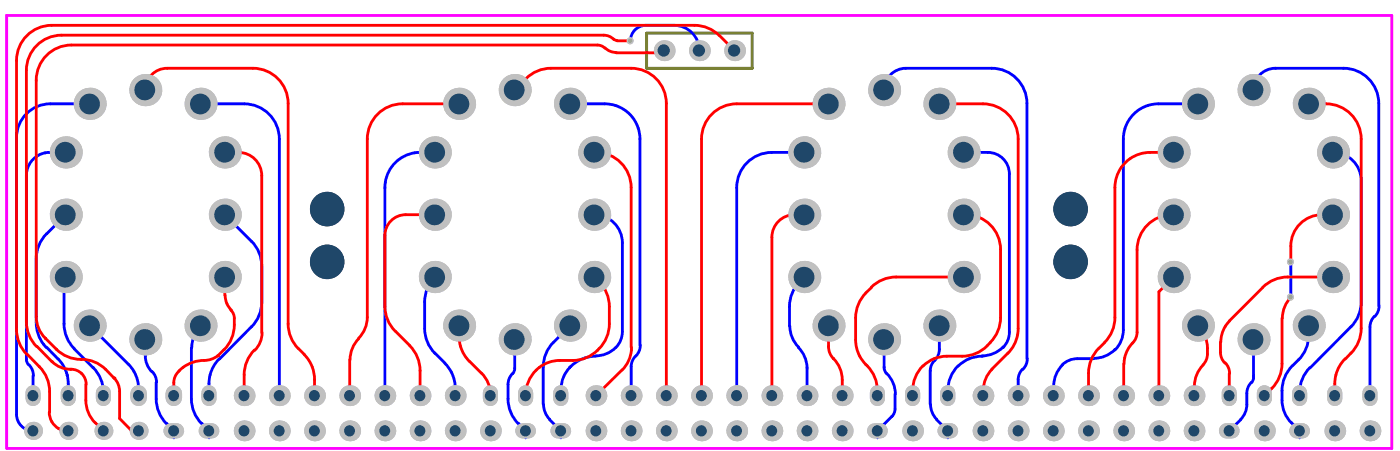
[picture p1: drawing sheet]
<svg xmlns="http://www.w3.org/2000/svg" width="337mm" height="108mm" viewBox="0 0 337 108" stroke-linecap="round" stroke-linejoin="round" font-family="sans-serif">
<path d="M1.6 3.7h333v104h-333z" fill="none" stroke="#f0f" stroke-width=".68"/>
<g fill="#a6968d">
<circle cx="310.2" cy="71.3" r=".51"/>
<circle cx="310.2" cy="62.9" r=".51"/>
<circle cx="151.5" cy="9.8" r=".51"/>
</g>
<path d="M155.4 7.9h25.4v8.5h-25.4z" fill="none" stroke="#808000" stroke-width=".68"/>
<g fill="none" stroke="#00f" stroke-width=".68">
<path d="M155.3 6.1h6.7M4 33v66.5M11.9 36.6h3.9M12.1 24.9h9.5M101 36.6h3.5M153.8 33.4v49.5M246.9 24.8v61.3M331.4 24.8v48.7M92.5 45.1v51.6M149.6 58.3v21.3M177.1 45.1v51.6M242.6 41.8v38"/>
<path d="M327.2 43.4v29.1M8.7 62.1v15.4M15.4 67.5v10.3M62.9 63.9v8.6M102.1 72.5v6.4M104.5 66.5v.1M189.8 73.6v4.7M193.3 66.5l-1 1.1M225.8 78.2v5.7M310.3 62.9v8.4M314.6 78.2v2.3M329.3 78.5v18.2"/>
<path d="M8 90.2v6.5M11.2 83.4l2.8 2.8M16.2 90.1v.1M16.4 92.1v4.6M17.8 83.8l4.6 4.5M24.9 94.2v2.5M33.3 93.4v1.6M34.9 81.5v4M37.6 91.8v4M46 83.5v12.3M50.2 92.1v4.6M104.5 84.8l2.5 2.4"/>
<path d="M109.4 93.2v3.5M122.1 92.3v3.5M123.7 81.5v7M130.6 88.2v8.9M134.8 93.3v1.7M137.2 88l-.3 .2M151.7 88.1v8.6M194 88.5v8.2M212.5 81.5v6.7M214.4 100l-3.5 3.5v1.7M215.2 94.7v3.5M223.6 89.1v8"/>
<path d="M227.8 93.8v2.9M244.8 91.2v5.5M253.2 92.7v4M259 86.1h3.9M299.7 94.4v2.7M301.3 81.5v9.2M308.2 93.8v2.3M312.4 94.2v2.5M8 103.5v1.7M41.8 103.5v1.7M48.5 101.7l1.7 1.8v1.7M124.7 101.7l1.7 1.8v1.7"/>
<path d="M134.8 103.5v1.7M225.1 100.8l2.7 2.7v1.7M312.4 103.5v1.7"/>
</g>
<circle cx="236" cy="85.5" r=".34" fill="#00f"/>
<g fill="none" stroke="#00f" stroke-width=".68">
<path d="M155.3 6.1a3.7 3.7 0 0 0-3.7 3.7M162 6.1a6.1 6.1 0 0 1 6.1 6.1M11.9 36.6a5.6 5.6 0 0 0-5.6 5.6v44.1l.2 .7 .4 .6M12.1 24.9a8.1 8.1 0 0 0-8.1 8.1M48.2 24.9h10.5a8.5 8.5 0 0 1 8.5 8.5v63.3M101 36.6a8.5 8.5 0 0 0-8.5 8.5M137 24.9h8.4a8.5 8.5 0 0 1 8.4 8.5M193.3 36.6h-7.7a8.5 8.5 0 0 0-8.5 8.5M212.5 21.6a5.2 5.2 0 0 1 5.3-5.2h20.6a8.5 8.5 0 0 1 8.5 8.4M231.6 36.6h5.9a5.2 5.2 0 0 1 5.1 5.2M288 24.9h-9.5a8.5 8.5 0 0 0-8.5 8.5v45.8a6.8 6.8 0 0 1-2 4.8M301.3 21.6a5.2 5.2 0 0 1 5.3-5.2h16.4a8.5 8.5 0 0 1 8.4 8.4"/>
<path d="M320.5 36.6a6.8 6.8 0 0 1 6.7 6.8M11.2 56.1a8.5 8.5 0 0 0-2.5 6M15.8 51.6l-4.6 4.5M54 51.6l6.5 6.4M60.4 57.9a8.5 8.5 0 0 1 2.5 6M142.8 51.6a6.8 6.8 0 0 1 6.8 6.7M8.7 77.5a8.5 8.5 0 0 0 2.5 6M15.4 77.8a8.5 8.5 0 0 0 2.5 5.9M15.8 66.6l-.4 .9M21.6 78.2l9.3 9.3M48.3 78.2a7.5 7.5 0 0 0-2.2 5.3M60.5 78.4l-7.7 7.8"/>
<path d="M62.9 72.5a8.5 8.5 0 0 1-2.5 6M102.1 78.9a8.5 8.5 0 0 0 2.5 5.9M104.6 66.5a8.5 8.5 0 0 0-2.5 6M137 78.2l-3.9 4M149.6 79.6l-.1 1.3-.4 1.1-1.1 1.5M189.9 78.3a7.2 7.2 0 0 0 2.1 5.1M192.3 67.6a8.5 8.5 0 0 0-2.5 6M242.6 79.8l-.2 1.7-.5 1-.8 .9M324.8 78.4l-9.8 9.9M327.2 72.5a8.5 8.5 0 0 1-2.5 6M330.4 76l-.8 1.1-.3 1.4M331.5 73.5l-.2 1.3-.8 1.2"/>
<path d="M4 99.5a4 4 0 0 0 4 4M7 87.6l.8 1.2 .2 1.4M13.9 86.2a8.5 8.5 0 0 1 2.5 5.9M22.4 88.3a8.5 8.5 0 0 1 2.5 5.9M30.8 87.4a8.5 8.5 0 0 1 2.5 6M34.9 85.5l.2 1.2 .4 1.1 1 1.5M36.6 89.2l.8 1.2 .2 1.4M37.6 95.8a8.5 8.5 0 0 0 2.4 5.9M46 95.8a8.5 8.5 0 0 0 2.5 5.9M52.7 86.2a8.5 8.5 0 0 0-2.5 5.9M107 87.3a8.5 8.5 0 0 1 2.4 5.9M122.1 95.8a8.5 8.5 0 0 0 2.5 5.9"/>
<path d="M123.7 88.5l-.1 .7a4.6 4.6 0 0 0-1.5 3.1M130.7 97.1l.1 1.2 .4 1 1 1.4M133.1 82.2a8.5 8.5 0 0 0-2.5 6M134.8 95v1.7M137 88.2a7.2 7.2 0 0 0-2.1 5.1M137 88.2h.1M143.2 85.5a8.5 8.5 0 0 0-6 2.5M148 83.5a6.9 6.9 0 0 1-4.8 2M152.8 85.5l-.8 1.2-.3 1.4M153.9 82.9l-.3 1.4-.7 1.2M191.9 83.4a7.2 7.2 0 0 1 2.1 5.1M212.5 88.2a2.42 2.42 0 0 0 1.2 2l.7 1.2 .5 1.2 .3 2.1"/>
<path d="M215.2 98.2l-.3 1.2-.5 .6M223.7 97.1l.3 1.7 .5 1 .7 .9M224.7 86.5l-.9 1.3-.2 1.3M225.8 83.9a3.9 3.9 0 0 1-1.1 2.7M230.3 87.8a8.5 8.5 0 0 0-2.5 6M236 85.5a8 8 0 0 0-5.6 2.4M241.1 83.4a7.2 7.2 0 0 1-5.1 2.1M241.1 83.4h.1M245.8 88.6l-.8 1.2-.2 1.4M247 86.1l-.3 1.4-.8 1.2M255.4 87.6a7.2 7.2 0 0 0-2.1 5.1M259 86.1l-1.7 .3-1.1 .5-.9 .7"/>
<path d="M268 83.9a7.2 7.2 0 0 1-5.1 2.1M268 83.9h.1M299.7 97.1l-.1 1.2-.4 1-1 1.4M300.8 91.8l-.8 1.2-.3 1.4M301.3 90.7l-.1 .6-.4 .6M308.2 96.1a7.7 7.7 0 0 0 2.2 5.4M310.7 87.8a8.5 8.5 0 0 0-2.5 6M312.2 86.4l-1.5 1.4M314.6 80.5a8.5 8.5 0 0 1-2.5 5.9M314.9 88.3a8.5 8.5 0 0 0-2.5 5.9M40.1 101.7l1.7 1.8M132.1 100.8l2.7 2.7"/>
<path d="M214.4 100h.1M298.3 100.8l-2.8 2.7M310.5 101.5l1.9 2"/>
</g>
<circle cx="310.2" cy="71.3" r=".85" fill="#c0c0c0"/>
<circle cx="310.2" cy="71.3" r=".51" fill="#a6968d"/>
<circle cx="310.2" cy="62.9" r=".85" fill="#c0c0c0"/>
<circle cx="310.2" cy="62.9" r=".51" fill="#a6968d"/>
<circle cx="151.5" cy="9.8" r=".85" fill="#c0c0c0"/>
<circle cx="151.5" cy="9.8" r=".51" fill="#a6968d"/>
<path d="M16.4 94.3v1.4" fill="none" stroke="#c0c0c0" stroke-width="3.6"/>
<circle cx="16.3" cy="95" r="1.33" fill="#1f4769"/>
<path d="M50.2 94.3v1.4" fill="none" stroke="#c0c0c0" stroke-width="3.6"/>
<circle cx="50.2" cy="95" r="1.33" fill="#1f4769"/>
<path d="M49.6 103.5h1.3" fill="none" stroke="#c0c0c0" stroke-width="3.6"/>
<circle cx="50.2" cy="103.5" r="1.33" fill="#1f4769"/>
<circle cx="84.1" cy="95" r="2.5" fill="#c0c0c0"/>
<circle cx="84" cy="95" r="1.33" fill="#1f4769"/>
<path d="M117.9 94.3v1.4" fill="none" stroke="#c0c0c0" stroke-width="3.6"/>
<circle cx="117.8" cy="95" r="1.33" fill="#1f4769"/>
<circle cx="151.7" cy="95" r="2.5" fill="#c0c0c0"/>
<circle cx="151.7" cy="95" r="1.33" fill="#1f4769"/>
<circle cx="185.6" cy="95" r="2.5" fill="#c0c0c0"/>
<circle cx="185.5" cy="95" r="1.33" fill="#1f4769"/>
<path d="M219.4 94.3v1.4" fill="none" stroke="#c0c0c0" stroke-width="3.6"/>
<circle cx="219.3" cy="95" r="1.33" fill="#1f4769"/>
<circle cx="253.2" cy="95" r="2.5" fill="#c0c0c0"/>
<circle cx="253.2" cy="95" r="1.33" fill="#1f4769"/>
<circle cx="287" cy="95" r="2.5" fill="#c0c0c0"/>
<circle cx="287" cy="95" r="1.33" fill="#1f4769"/>
<path d="M320.9 94.3v1.4" fill="none" stroke="#c0c0c0" stroke-width="3.6"/>
<circle cx="320.8" cy="95" r="1.33" fill="#1f4769"/>
<circle cx="16.4" cy="103.5" r="2.16" fill="#c0c0c0"/>
<circle cx="16.3" cy="103.5" r="1.33" fill="#1f4769"/>
<circle cx="84.1" cy="103.5" r="2.5" fill="#c0c0c0"/>
<circle cx="84" cy="103.5" r="1.33" fill="#1f4769"/>
<circle cx="117.9" cy="103.5" r="2.5" fill="#c0c0c0"/>
<circle cx="117.8" cy="103.5" r="1.33" fill="#1f4769"/>
<circle cx="151.7" cy="103.5" r="2.5" fill="#c0c0c0"/>
<circle cx="151.7" cy="103.5" r="1.33" fill="#1f4769"/>
<circle cx="185.6" cy="103.5" r="2.5" fill="#c0c0c0"/>
<circle cx="185.5" cy="103.5" r="1.33" fill="#1f4769"/>
<circle cx="219.4" cy="103.5" r="2.5" fill="#c0c0c0"/>
<circle cx="219.3" cy="103.5" r="1.33" fill="#1f4769"/>
<circle cx="253.2" cy="103.5" r="2.5" fill="#c0c0c0"/>
<circle cx="253.2" cy="103.5" r="1.33" fill="#1f4769"/>
<circle cx="287" cy="103.5" r="2.5" fill="#c0c0c0"/>
<circle cx="287" cy="103.5" r="1.33" fill="#1f4769"/>
<circle cx="320.9" cy="103.5" r="2.5" fill="#c0c0c0"/>
<circle cx="320.8" cy="103.5" r="1.33" fill="#1f4769"/>
<path d="M8 94.3v1.4" fill="none" stroke="#c0c0c0" stroke-width="3.6"/>
<circle cx="7.9" cy="95" r="1.33" fill="#1f4769"/>
<path d="M24.9 94.3v1.4" fill="none" stroke="#c0c0c0" stroke-width="3.6"/>
<circle cx="24.8" cy="95" r="1.33" fill="#1f4769"/>
<circle cx="15.8" cy="66.5" r="3.9" fill="#c0c0c0"/>
<circle cx="15.7" cy="66.6" r="2.49" fill="#1f4769"/>
<circle cx="15.8" cy="36.6" r="3.9" fill="#c0c0c0"/>
<circle cx="15.7" cy="36.6" r="2.49" fill="#1f4769"/>
<path d="M33.3 94.5v1" fill="none" stroke="#c0c0c0" stroke-width="4"/>
<circle cx="33.3" cy="95" r="1.33" fill="#1f4769"/>
<path d="M41.8 94.5v1" fill="none" stroke="#c0c0c0" stroke-width="4"/>
<circle cx="41.7" cy="95" r="1.33" fill="#1f4769"/>
<path d="M41.1 103.5h1.4" fill="none" stroke="#c0c0c0" stroke-width="3.6"/>
<circle cx="41.7" cy="103.5" r="1.33" fill="#1f4769"/>
<circle cx="67.2" cy="95" r="2.5" fill="#c0c0c0"/>
<circle cx="67.1" cy="95" r="1.33" fill="#1f4769"/>
<circle cx="75.6" cy="95" r="2.5" fill="#c0c0c0"/>
<circle cx="75.5" cy="95" r="1.33" fill="#1f4769"/>
<circle cx="78.7" cy="62.9" r="2.5" fill="#c0c0c0"/>
<circle cx="78.7" cy="62.9" r="4.1" fill="#1f4769"/>
<circle cx="92.5" cy="95" r="2.5" fill="#c0c0c0"/>
<circle cx="92.5" cy="95" r="1.33" fill="#1f4769"/>
<circle cx="101" cy="95" r="2.5" fill="#c0c0c0"/>
<circle cx="100.9" cy="95" r="1.33" fill="#1f4769"/>
<circle cx="104.5" cy="66.5" r="3.9" fill="#c0c0c0"/>
<circle cx="104.5" cy="66.6" r="2.49" fill="#1f4769"/>
<circle cx="104.5" cy="36.6" r="3.9" fill="#c0c0c0"/>
<circle cx="104.5" cy="36.6" r="2.49" fill="#1f4769"/>
<path d="M126.4 94.3v1.4" fill="none" stroke="#c0c0c0" stroke-width="3.6"/>
<circle cx="126.3" cy="95" r="1.33" fill="#1f4769"/>
<path d="M134.8 94.3v1.4" fill="none" stroke="#c0c0c0" stroke-width="3.6"/>
<circle cx="134.7" cy="95" r="1.33" fill="#1f4769"/>
<path d="M125.7 103.5h1.3" fill="none" stroke="#c0c0c0" stroke-width="3.6"/>
<circle cx="126.3" cy="103.5" r="1.33" fill="#1f4769"/>
<path d="M134.1 103.5h1.4" fill="none" stroke="#c0c0c0" stroke-width="3.6"/>
<circle cx="134.7" cy="103.5" r="1.33" fill="#1f4769"/>
<circle cx="143.3" cy="95" r="2.5" fill="#c0c0c0"/>
<circle cx="143.2" cy="95" r="1.33" fill="#1f4769"/>
<circle cx="160.2" cy="95" r="2.5" fill="#c0c0c0"/>
<circle cx="160.1" cy="95" r="1.33" fill="#1f4769"/>
<circle cx="159.7" cy="12.2" r="2.5" fill="#c0c0c0"/>
<circle cx="159.6" cy="12.1" r="1.48" fill="#1f4769"/>
<circle cx="168.6" cy="95" r="2.5" fill="#c0c0c0"/>
<circle cx="168.6" cy="95" r="1.33" fill="#1f4769"/>
<circle cx="177.1" cy="95" r="2.5" fill="#c0c0c0"/>
<circle cx="177" cy="95" r="1.33" fill="#1f4769"/>
<circle cx="176.6" cy="12.2" r="2.5" fill="#c0c0c0"/>
<circle cx="176.5" cy="12.1" r="1.48" fill="#1f4769"/>
<circle cx="202.5" cy="95" r="2.5" fill="#c0c0c0"/>
<circle cx="202.4" cy="95" r="1.33" fill="#1f4769"/>
<path d="M210.9 94.3v1.4" fill="none" stroke="#c0c0c0" stroke-width="3.6"/>
<circle cx="210.9" cy="95" r="1.33" fill="#1f4769"/>
<path d="M210.3 103.5h1.3" fill="none" stroke="#c0c0c0" stroke-width="3.6"/>
<circle cx="210.9" cy="103.5" r="1.33" fill="#1f4769"/>
<path d="M227.8 94.3v1.4" fill="none" stroke="#c0c0c0" stroke-width="3.6"/>
<circle cx="227.8" cy="95" r="1.33" fill="#1f4769"/>
<circle cx="236.3" cy="95" r="2.5" fill="#c0c0c0"/>
<circle cx="236.2" cy="95" r="1.33" fill="#1f4769"/>
<path d="M227.2 103.5h1.3" fill="none" stroke="#c0c0c0" stroke-width="3.6"/>
<circle cx="227.8" cy="103.5" r="1.33" fill="#1f4769"/>
<circle cx="231.6" cy="66.5" r="3.9" fill="#c0c0c0"/>
<circle cx="231.6" cy="66.6" r="2.49" fill="#1f4769"/>
<circle cx="231.6" cy="36.6" r="3.9" fill="#c0c0c0"/>
<circle cx="231.6" cy="36.6" r="2.49" fill="#1f4769"/>
<circle cx="261.7" cy="95" r="2.5" fill="#c0c0c0"/>
<circle cx="261.6" cy="95" r="1.33" fill="#1f4769"/>
<circle cx="270.1" cy="95" r="2.5" fill="#c0c0c0"/>
<circle cx="270.1" cy="95" r="1.33" fill="#1f4769"/>
<circle cx="257.4" cy="62.9" r="2.5" fill="#c0c0c0"/>
<circle cx="257.4" cy="62.9" r="4.1" fill="#1f4769"/>
<circle cx="278.6" cy="95" r="2.5" fill="#c0c0c0"/>
<circle cx="278.5" cy="95" r="1.33" fill="#1f4769"/>
<path d="M295.5 94.3v1.4" fill="none" stroke="#c0c0c0" stroke-width="3.6"/>
<circle cx="295.4" cy="95" r="1.33" fill="#1f4769"/>
<path d="M294.8 103.5h1.4" fill="none" stroke="#c0c0c0" stroke-width="3.6"/>
<circle cx="295.4" cy="103.5" r="1.33" fill="#1f4769"/>
<circle cx="282.1" cy="66.5" r="3.9" fill="#c0c0c0"/>
<circle cx="282.1" cy="66.6" r="2.49" fill="#1f4769"/>
<circle cx="282.1" cy="36.6" r="3.9" fill="#c0c0c0"/>
<circle cx="282.1" cy="36.6" r="2.49" fill="#1f4769"/>
<path d="M304 94.3v1.4" fill="none" stroke="#c0c0c0" stroke-width="3.6"/>
<circle cx="303.9" cy="95" r="1.33" fill="#1f4769"/>
<path d="M312.4 94.3v1.4" fill="none" stroke="#c0c0c0" stroke-width="3.6"/>
<circle cx="312.4" cy="95" r="1.33" fill="#1f4769"/>
<path d="M311.7 103.5h1.4" fill="none" stroke="#c0c0c0" stroke-width="3.6"/>
<circle cx="312.4" cy="103.5" r="1.33" fill="#1f4769"/>
<circle cx="320.5" cy="66.5" r="3.9" fill="#c0c0c0"/>
<circle cx="320.3" cy="66.6" r="2.49" fill="#1f4769"/>
<circle cx="320.5" cy="36.6" r="3.9" fill="#c0c0c0"/>
<circle cx="320.3" cy="36.6" r="2.49" fill="#1f4769"/>
<circle cx="21.6" cy="78.2" r="3.9" fill="#c0c0c0"/>
<circle cx="21.5" cy="78.2" r="2.49" fill="#1f4769"/>
<circle cx="8" cy="103.5" r="2.16" fill="#c0c0c0"/>
<circle cx="7.9" cy="103.5" r="1.33" fill="#1f4769"/>
<circle cx="24.9" cy="103.5" r="2.16" fill="#c0c0c0"/>
<circle cx="24.8" cy="103.5" r="1.33" fill="#1f4769"/>
<circle cx="21.6" cy="24.9" r="3.9" fill="#c0c0c0"/>
<circle cx="21.5" cy="25" r="2.49" fill="#1f4769"/>
<circle cx="15.8" cy="51.6" r="3.9" fill="#c0c0c0"/>
<circle cx="15.7" cy="51.6" r="2.49" fill="#1f4769"/>
<circle cx="48.2" cy="78.2" r="3.9" fill="#c0c0c0"/>
<circle cx="48.2" cy="78.2" r="2.49" fill="#1f4769"/>
<circle cx="34.9" cy="81.5" r="3.9" fill="#c0c0c0"/>
<circle cx="34.8" cy="81.5" r="2.49" fill="#1f4769"/>
<circle cx="33.3" cy="103.5" r="2.16" fill="#c0c0c0"/>
<circle cx="33.3" cy="103.5" r="1.33" fill="#1f4769"/>
<circle cx="48.2" cy="24.9" r="3.9" fill="#c0c0c0"/>
<circle cx="48.2" cy="25" r="2.49" fill="#1f4769"/>
<circle cx="34.9" cy="21.6" r="3.9" fill="#c0c0c0"/>
<circle cx="34.8" cy="21.6" r="2.49" fill="#1f4769"/>
<circle cx="67.2" cy="103.5" r="2.5" fill="#c0c0c0"/>
<circle cx="67.1" cy="103.5" r="1.33" fill="#1f4769"/>
<circle cx="75.6" cy="103.5" r="2.5" fill="#c0c0c0"/>
<circle cx="75.5" cy="103.5" r="1.33" fill="#1f4769"/>
<circle cx="78.7" cy="50.2" r="2.5" fill="#c0c0c0"/>
<circle cx="78.7" cy="50.2" r="4.1" fill="#1f4769"/>
<circle cx="92.5" cy="103.5" r="2.5" fill="#c0c0c0"/>
<circle cx="92.5" cy="103.5" r="1.33" fill="#1f4769"/>
<circle cx="101" cy="103.5" r="2.5" fill="#c0c0c0"/>
<circle cx="100.9" cy="103.5" r="1.33" fill="#1f4769"/>
<circle cx="104.5" cy="51.6" r="3.9" fill="#c0c0c0"/>
<circle cx="104.5" cy="51.6" r="2.49" fill="#1f4769"/>
<circle cx="123.7" cy="81.5" r="3.9" fill="#c0c0c0"/>
<circle cx="123.6" cy="81.5" r="2.49" fill="#1f4769"/>
<circle cx="123.7" cy="21.6" r="3.9" fill="#c0c0c0"/>
<circle cx="123.6" cy="21.6" r="2.49" fill="#1f4769"/>
<circle cx="143.3" cy="103.5" r="2.5" fill="#c0c0c0"/>
<circle cx="143.2" cy="103.5" r="1.33" fill="#1f4769"/>
<circle cx="160.2" cy="103.5" r="2.5" fill="#c0c0c0"/>
<circle cx="160.1" cy="103.5" r="1.33" fill="#1f4769"/>
<circle cx="142.8" cy="51.6" r="3.9" fill="#c0c0c0"/>
<circle cx="142.8" cy="51.6" r="2.49" fill="#1f4769"/>
<circle cx="168.6" cy="103.5" r="2.5" fill="#c0c0c0"/>
<circle cx="168.6" cy="103.5" r="1.33" fill="#1f4769"/>
<circle cx="177.1" cy="103.5" r="2.5" fill="#c0c0c0"/>
<circle cx="177" cy="103.5" r="1.33" fill="#1f4769"/>
<circle cx="199.2" cy="78.2" r="3.9" fill="#c0c0c0"/>
<circle cx="199.1" cy="78.2" r="2.49" fill="#1f4769"/>
<circle cx="212.5" cy="81.5" r="3.9" fill="#c0c0c0"/>
<circle cx="212.4" cy="81.5" r="2.49" fill="#1f4769"/>
<circle cx="202.5" cy="103.5" r="2.5" fill="#c0c0c0"/>
<circle cx="202.4" cy="103.5" r="1.33" fill="#1f4769"/>
<circle cx="199.2" cy="24.9" r="3.9" fill="#c0c0c0"/>
<circle cx="199.1" cy="25" r="2.49" fill="#1f4769"/>
<circle cx="212.5" cy="21.6" r="3.9" fill="#c0c0c0"/>
<circle cx="212.4" cy="21.6" r="2.49" fill="#1f4769"/>
<circle cx="225.8" cy="78.2" r="3.9" fill="#c0c0c0"/>
<circle cx="225.8" cy="78.2" r="2.49" fill="#1f4769"/>
<circle cx="236.3" cy="103.5" r="2.5" fill="#c0c0c0"/>
<circle cx="236.2" cy="103.5" r="1.33" fill="#1f4769"/>
<circle cx="225.8" cy="24.9" r="3.9" fill="#c0c0c0"/>
<circle cx="225.8" cy="25" r="2.49" fill="#1f4769"/>
<circle cx="231.6" cy="51.6" r="3.9" fill="#c0c0c0"/>
<circle cx="231.6" cy="51.6" r="2.49" fill="#1f4769"/>
<circle cx="261.7" cy="103.5" r="2.5" fill="#c0c0c0"/>
<circle cx="261.6" cy="103.5" r="1.33" fill="#1f4769"/>
<circle cx="270.1" cy="103.5" r="2.5" fill="#c0c0c0"/>
<circle cx="270.1" cy="103.5" r="1.33" fill="#1f4769"/>
<circle cx="257.4" cy="50.2" r="2.5" fill="#c0c0c0"/>
<circle cx="257.4" cy="50.2" r="4.1" fill="#1f4769"/>
<circle cx="288" cy="78.2" r="3.9" fill="#c0c0c0"/>
<circle cx="287.9" cy="78.2" r="2.49" fill="#1f4769"/>
<circle cx="278.6" cy="103.5" r="2.5" fill="#c0c0c0"/>
<circle cx="278.5" cy="103.5" r="1.33" fill="#1f4769"/>
<circle cx="288" cy="24.9" r="3.9" fill="#c0c0c0"/>
<circle cx="287.9" cy="25" r="2.49" fill="#1f4769"/>
<circle cx="282.1" cy="51.6" r="3.9" fill="#c0c0c0"/>
<circle cx="282.1" cy="51.6" r="2.49" fill="#1f4769"/>
<circle cx="314.6" cy="78.2" r="3.9" fill="#c0c0c0"/>
<circle cx="314.6" cy="78.2" r="2.49" fill="#1f4769"/>
<circle cx="304" cy="103.5" r="2.5" fill="#c0c0c0"/>
<circle cx="303.9" cy="103.5" r="1.33" fill="#1f4769"/>
<circle cx="314.6" cy="24.9" r="3.9" fill="#c0c0c0"/>
<circle cx="314.6" cy="25" r="2.49" fill="#1f4769"/>
<circle cx="320.5" cy="51.6" r="3.9" fill="#c0c0c0"/>
<circle cx="320.3" cy="51.6" r="2.49" fill="#1f4769"/>
<circle cx="58.7" cy="95" r="2.5" fill="#c0c0c0"/>
<circle cx="58.6" cy="95" r="1.33" fill="#1f4769"/>
<circle cx="109.4" cy="95" r="2.5" fill="#c0c0c0"/>
<circle cx="109.4" cy="95" r="1.33" fill="#1f4769"/>
<circle cx="54" cy="66.5" r="3.9" fill="#c0c0c0"/>
<circle cx="54" cy="66.6" r="2.49" fill="#1f4769"/>
<circle cx="142.8" cy="66.5" r="3.9" fill="#c0c0c0"/>
<circle cx="142.8" cy="66.6" r="2.49" fill="#1f4769"/>
<circle cx="54" cy="36.6" r="3.9" fill="#c0c0c0"/>
<circle cx="54" cy="36.6" r="2.49" fill="#1f4769"/>
<circle cx="142.8" cy="36.6" r="3.9" fill="#c0c0c0"/>
<circle cx="142.8" cy="36.6" r="2.49" fill="#1f4769"/>
<circle cx="194" cy="95" r="2.5" fill="#c0c0c0"/>
<circle cx="193.9" cy="95" r="1.33" fill="#1f4769"/>
<circle cx="244.8" cy="95" r="2.5" fill="#c0c0c0"/>
<circle cx="244.7" cy="95" r="1.33" fill="#1f4769"/>
<circle cx="193.3" cy="66.5" r="3.9" fill="#c0c0c0"/>
<circle cx="193.3" cy="66.6" r="2.49" fill="#1f4769"/>
<circle cx="193.3" cy="36.6" r="3.9" fill="#c0c0c0"/>
<circle cx="193.3" cy="36.6" r="2.49" fill="#1f4769"/>
<circle cx="168.1" cy="12.2" r="2.5" fill="#c0c0c0"/>
<circle cx="168" cy="12.1" r="1.48" fill="#1f4769"/>
<path d="M329.3 94.3v1.4" fill="none" stroke="#c0c0c0" stroke-width="3.6"/>
<circle cx="329.3" cy="95" r="1.33" fill="#1f4769"/>
<circle cx="110.4" cy="78.2" r="3.9" fill="#c0c0c0"/>
<circle cx="110.3" cy="78.2" r="2.49" fill="#1f4769"/>
<circle cx="137" cy="78.2" r="3.9" fill="#c0c0c0"/>
<circle cx="137" cy="78.2" r="2.49" fill="#1f4769"/>
<circle cx="58.7" cy="103.5" r="2.5" fill="#c0c0c0"/>
<circle cx="58.6" cy="103.5" r="1.33" fill="#1f4769"/>
<circle cx="109.4" cy="103.5" r="2.5" fill="#c0c0c0"/>
<circle cx="109.4" cy="103.5" r="1.33" fill="#1f4769"/>
<circle cx="54" cy="51.6" r="3.9" fill="#c0c0c0"/>
<circle cx="54" cy="51.6" r="2.49" fill="#1f4769"/>
<circle cx="110.4" cy="24.9" r="3.9" fill="#c0c0c0"/>
<circle cx="110.3" cy="25" r="2.49" fill="#1f4769"/>
<circle cx="137" cy="24.9" r="3.9" fill="#c0c0c0"/>
<circle cx="137" cy="25" r="2.49" fill="#1f4769"/>
<circle cx="194" cy="103.5" r="2.5" fill="#c0c0c0"/>
<circle cx="193.9" cy="103.5" r="1.33" fill="#1f4769"/>
<circle cx="244.8" cy="103.5" r="2.5" fill="#c0c0c0"/>
<circle cx="244.7" cy="103.5" r="1.33" fill="#1f4769"/>
<circle cx="193.3" cy="51.6" r="3.9" fill="#c0c0c0"/>
<circle cx="193.3" cy="51.6" r="2.49" fill="#1f4769"/>
<circle cx="301.3" cy="81.5" r="3.9" fill="#c0c0c0"/>
<circle cx="301.2" cy="81.5" r="2.49" fill="#1f4769"/>
<circle cx="329.3" cy="103.5" r="2.5" fill="#c0c0c0"/>
<circle cx="329.3" cy="103.5" r="1.33" fill="#1f4769"/>
<circle cx="301.3" cy="21.6" r="3.9" fill="#c0c0c0"/>
<circle cx="301.2" cy="21.6" r="2.49" fill="#1f4769"/>
<path d="M8.9 83.2l3.6 3.7M10.9 81.2l.1 .1" fill="none" stroke="#f00" stroke-width=".68"/>
<circle cx="27.4" cy="90.8" r=".34" fill="#f00"/>
<path d="M41.8 91.9v3.1" fill="none" stroke="#f00" stroke-width=".68"/>
<circle cx="52.4" cy="85.5" r=".34" fill="#f00"/>
<g fill="none" stroke="#f00" stroke-width=".68">
<path d="M126.5 18.9a8.5 8.5 0 0 1 5.9-2.5h19.3a8.5 8.5 0 0 1 8.5 8.4v70.2M126.5 18.8l-2.8 2.8M145.4 11.6l-.6-.5-1.2-.3h-126.4a8.5 8.5 0 0 0-8.5 8.5v56.7a7.4 7.4 0 0 0 2.2 5.2M145.5 11.5l1.2 .8 1.4 .3M147.5 9.4l.8 .3M147.5 9.4l-1.3-.8-1.1-.2h-130.3a8.5 8.5 0 0 0-8.5 8.5v60.4a8.5 8.5 0 0 0 2.5 5.9M148.3 9.8h3.3M159.7 12.2l-.5 .5h-11.1M172.9 8.6a8.5 8.5 0 0 0-5.9-2.5h-154.6a8.5 8.5 0 0 0-8.4 8.4v64.6a8.5 8.5 0 0 0 2.5 6M173 8.5l3.6 3.7M34.9 21.6a5.2 5.2 0 0 1 5.3-5.2h20.6a8.5 8.5 0 0 1 8.5 8.4v53a8.5 8.5 0 0 0 2.4 5.9M54 36.6a9 9 0 0 1 6.6 1.1 5.6 5.6 0 0 1 2.3 4.5v37.7"/>
<path d="M110.4 24.9h-13.6a8.5 8.5 0 0 0-8.5 8.5v42.8a7.2 7.2 0 0 1-2.1 5M142.8 36.6a8.5 8.5 0 0 1 8.9 8.5v38.3M199.2 24.9h-22.1a8.5 8.5 0 0 0-8.5 8.5v61.6M225.8 24.9h10.5a8.5 8.5 0 0 1 8.5 8.5v45.5a8.5 8.5 0 0 1-2.5 5.9M282.1 36.6h-5.6a8.5 8.5 0 0 0-8.5 8.5v31.1a8.5 8.5 0 0 1-2.5 6M314.6 24.9a13.6 13.6 0 0 1 8.4 1.2 8.4 8.4 0 0 1 4.2 7.3v45.5a8.5 8.5 0 0 1-2.5 5.9M104.5 51.6h-7a5 5 0 0 0-5 4.9v17a8.5 8.5 0 0 0 2.5 6M193.3 51.6a7.7 7.7 0 0 0-5.5 1 5.4 5.4 0 0 0-2.2 4.4v38M231.6 51.6a8.4 8.4 0 0 1 8.9 8.3v16.3a8.5 8.5 0 0 1-2.4 6M282.1 51.6a8.5 8.5 0 0 0-8.8 8.4v19.8a4.8 4.8 0 0 1-1.7 3.4 7.2 7.2 0 0 0-1.4 4.2M320.5 51.6a10.2 10.2 0 0 0-6.8 1.2 7.5 7.5 0 0 0-3.4 6.3v3.8M54 66.5v4.4"/>
<path d="M54.1 70.9a5 5 0 0 0 1.5 3.5M55.5 74.5h.1M55.5 74.5l.5 .7a9.1 9.1 0 0 1-2.2 8.8M63 79.9l-.1 1.3-.5 1.3-1.2 1.6M95.1 79.5l3.4 3.5M110.4 78.2v2.6a8.5 8.5 0 0 0 2.4 6M142.8 66.5l1.1 1.2M144 67.6a8.5 8.5 0 0 1 2.5 6v4.2a8.5 8.5 0 0 1-2.5 5.9M199.2 78.2v5.6l.5 1.5 .7 .8M208.2 70.4a8.5 8.5 0 0 0-2.5 5.9v5.3a8.5 8.5 0 0 0 2.5 5.9M209.5 69.1l-1.4 1.2M231.6 66.5h-16.2a8.5 8.5 0 0 0-6 2.5"/>
<path d="M282.1 66.5l-3.5 3.6v24.9M288 78.2a8.3 8.3 0 0 1 1.8 8.6l-.6 .8M295.6 77.1a7.2 7.2 0 0 0-2.1 5.1M303.5 69.1l-8 8M308.2 76.4v10.9a8.5 8.5 0 0 1-2.5 6M310.4 71.3a7.2 7.2 0 0 0-2.1 5.1M320.5 66.5h-11a8.5 8.5 0 0 0-5.9 2.5M6.5 85l3 3.1M9.5 88.1h.1M9.5 88.1a8.4 8.4 0 0 1 2.4 5.9v5M10.9 81.2h.1M10.9 81.2l2.6 2.7"/>
<path d="M11.8 99a4.6 4.6 0 0 0 4.6 4.5M12.5 86.9h.1M12.6 86.9a7.6 7.6 0 0 0 5.4 1.9 3.6 3.6 0 0 1 2.7 3.5M13.5 83.9h.1M13.5 83.9a8.9 8.9 0 0 0 6.9 2.4l1.6 .4 1.4 .6 2 1.4M20.6 92.3v3.8a7.7 7.7 0 0 0 2.3 5.4M25.4 88.7l2 2.1M27.4 90.8h.1M27.4 90.8l.7 .9 .6 1.7 .1 7.1 4.5 4.7M42.8 89.3l-.7 1.2-.3 1.4M43.1 89l-.2 .3M53.9 83.9a6.3 6.3 0 0 1-3.7 2.5 10.1 10.1 0 0 0-6.4 2l-.7 .6"/>
<path d="M61.2 84a8.5 8.5 0 0 0-2.5 6v5M71.8 83.8l1.4 1.3M73.1 85.1a8.5 8.5 0 0 1 2.5 6v3.9M84.1 86.4v8.6M86.3 81.3a7.2 7.2 0 0 0-2.1 5.1M98.5 83a8.5 8.5 0 0 1 2.5 6v6M112.9 86.8l2.8 2.8M115.7 89.6a7.7 7.7 0 0 1 2.3 5.4M128.8 88.9a8.5 8.5 0 0 0-2.4 6.1M143.9 83.8a8.4 8.4 0 0 1-6.2 2.8 15.1 15.1 0 0 0-5.4 .3 8 8 0 0 0-3.4 2M149.5 88.8l-6.2 6.2M151.8 83.4a7.7 7.7 0 0 1-2.2 5.5"/>
<path d="M200.4 86.1h.1M200.4 86.1a7.2 7.2 0 0 1 2.1 5.1v3.8M208.1 87.6l.4 .2M208.5 87.8a8.8 8.8 0 0 1 2.4 7.2M221.9 87.8a8.8 8.8 0 0 0-2.5 7.2M236.3 93.7v1.3M237.3 83.1a8.5 8.5 0 0 1-6 2.4h-3.7a8 8 0 0 0-5.7 2.4M238.1 82.2l-.8 .8M238.5 88.7a7.2 7.2 0 0 0-2.1 5M242.3 84.8l-3.9 3.9M264.2 83.6a8.5 8.5 0 0 0-2.5 6v5.4M265.6 82.2l-1.4 1.4"/>
<path d="M270.1 87.4v7.6M287 92.7v2.3M289.2 87.6a7.2 7.2 0 0 0-2.1 5.1M293.4 82.2l.1 3.4 .4 .8 .6 .8M294.5 87.1l.8 1.2 .3 1.4M295.5 89.7v5.3M305.7 93.2l-1.7 1.8M323.4 86.2a8.5 8.5 0 0 0-2.5 5.9v2.9M324.8 84.8l-1.4 1.4M22.9 101.5l2 2"/>
</g>
<circle cx="310.2" cy="71.3" r=".85" fill="#c0c0c0"/>
<circle cx="310.2" cy="71.3" r=".51" fill="#a6968d"/>
<circle cx="310.2" cy="62.9" r=".85" fill="#c0c0c0"/>
<circle cx="310.2" cy="62.9" r=".51" fill="#a6968d"/>
<circle cx="151.5" cy="9.8" r=".85" fill="#c0c0c0"/>
<circle cx="151.5" cy="9.8" r=".51" fill="#a6968d"/>
<path d="M16.4 94.3v1.4" fill="none" stroke="#c0c0c0" stroke-width="3.6"/>
<circle cx="16.3" cy="95" r="1.33" fill="#1f4769"/>
<path d="M50.2 94.3v1.4" fill="none" stroke="#c0c0c0" stroke-width="3.6"/>
<circle cx="50.2" cy="95" r="1.33" fill="#1f4769"/>
<path d="M49.6 103.5h1.3" fill="none" stroke="#c0c0c0" stroke-width="3.6"/>
<circle cx="50.2" cy="103.5" r="1.33" fill="#1f4769"/>
<circle cx="84.1" cy="95" r="2.5" fill="#c0c0c0"/>
<circle cx="84" cy="95" r="1.33" fill="#1f4769"/>
<path d="M117.9 94.3v1.4" fill="none" stroke="#c0c0c0" stroke-width="3.6"/>
<circle cx="117.8" cy="95" r="1.33" fill="#1f4769"/>
<circle cx="151.7" cy="95" r="2.5" fill="#c0c0c0"/>
<circle cx="151.7" cy="95" r="1.33" fill="#1f4769"/>
<circle cx="185.6" cy="95" r="2.5" fill="#c0c0c0"/>
<circle cx="185.5" cy="95" r="1.33" fill="#1f4769"/>
<path d="M219.4 94.3v1.4" fill="none" stroke="#c0c0c0" stroke-width="3.6"/>
<circle cx="219.3" cy="95" r="1.33" fill="#1f4769"/>
<circle cx="253.2" cy="95" r="2.5" fill="#c0c0c0"/>
<circle cx="253.2" cy="95" r="1.33" fill="#1f4769"/>
<circle cx="287" cy="95" r="2.5" fill="#c0c0c0"/>
<circle cx="287" cy="95" r="1.33" fill="#1f4769"/>
<path d="M320.9 94.3v1.4" fill="none" stroke="#c0c0c0" stroke-width="3.6"/>
<circle cx="320.8" cy="95" r="1.33" fill="#1f4769"/>
<circle cx="16.4" cy="103.5" r="2.16" fill="#c0c0c0"/>
<circle cx="16.3" cy="103.5" r="1.33" fill="#1f4769"/>
<circle cx="84.1" cy="103.5" r="2.5" fill="#c0c0c0"/>
<circle cx="84" cy="103.5" r="1.33" fill="#1f4769"/>
<circle cx="117.9" cy="103.5" r="2.5" fill="#c0c0c0"/>
<circle cx="117.8" cy="103.5" r="1.33" fill="#1f4769"/>
<circle cx="151.7" cy="103.5" r="2.5" fill="#c0c0c0"/>
<circle cx="151.7" cy="103.5" r="1.33" fill="#1f4769"/>
<circle cx="185.6" cy="103.5" r="2.5" fill="#c0c0c0"/>
<circle cx="185.5" cy="103.5" r="1.33" fill="#1f4769"/>
<circle cx="219.4" cy="103.5" r="2.5" fill="#c0c0c0"/>
<circle cx="219.3" cy="103.5" r="1.33" fill="#1f4769"/>
<circle cx="253.2" cy="103.5" r="2.5" fill="#c0c0c0"/>
<circle cx="253.2" cy="103.5" r="1.33" fill="#1f4769"/>
<circle cx="287" cy="103.5" r="2.5" fill="#c0c0c0"/>
<circle cx="287" cy="103.5" r="1.33" fill="#1f4769"/>
<circle cx="320.9" cy="103.5" r="2.5" fill="#c0c0c0"/>
<circle cx="320.8" cy="103.5" r="1.33" fill="#1f4769"/>
<path d="M8 94.3v1.4" fill="none" stroke="#c0c0c0" stroke-width="3.6"/>
<circle cx="7.9" cy="95" r="1.33" fill="#1f4769"/>
<path d="M24.9 94.3v1.4" fill="none" stroke="#c0c0c0" stroke-width="3.6"/>
<circle cx="24.8" cy="95" r="1.33" fill="#1f4769"/>
<circle cx="15.8" cy="66.5" r="3.9" fill="#c0c0c0"/>
<circle cx="15.7" cy="66.6" r="2.49" fill="#1f4769"/>
<circle cx="15.8" cy="36.6" r="3.9" fill="#c0c0c0"/>
<circle cx="15.7" cy="36.6" r="2.49" fill="#1f4769"/>
<path d="M33.3 94.5v1" fill="none" stroke="#c0c0c0" stroke-width="4"/>
<circle cx="33.3" cy="95" r="1.33" fill="#1f4769"/>
<path d="M41.8 94.5v1" fill="none" stroke="#c0c0c0" stroke-width="4"/>
<circle cx="41.7" cy="95" r="1.33" fill="#1f4769"/>
<path d="M41.1 103.5h1.4" fill="none" stroke="#c0c0c0" stroke-width="3.6"/>
<circle cx="41.7" cy="103.5" r="1.33" fill="#1f4769"/>
<circle cx="67.2" cy="95" r="2.5" fill="#c0c0c0"/>
<circle cx="67.1" cy="95" r="1.33" fill="#1f4769"/>
<circle cx="75.6" cy="95" r="2.5" fill="#c0c0c0"/>
<circle cx="75.5" cy="95" r="1.33" fill="#1f4769"/>
<circle cx="78.7" cy="62.9" r="2.5" fill="#c0c0c0"/>
<circle cx="78.7" cy="62.9" r="4.1" fill="#1f4769"/>
<circle cx="92.5" cy="95" r="2.5" fill="#c0c0c0"/>
<circle cx="92.5" cy="95" r="1.33" fill="#1f4769"/>
<circle cx="101" cy="95" r="2.5" fill="#c0c0c0"/>
<circle cx="100.9" cy="95" r="1.33" fill="#1f4769"/>
<circle cx="104.5" cy="66.5" r="3.9" fill="#c0c0c0"/>
<circle cx="104.5" cy="66.6" r="2.49" fill="#1f4769"/>
<circle cx="104.5" cy="36.6" r="3.9" fill="#c0c0c0"/>
<circle cx="104.5" cy="36.6" r="2.49" fill="#1f4769"/>
<path d="M126.4 94.3v1.4" fill="none" stroke="#c0c0c0" stroke-width="3.6"/>
<circle cx="126.3" cy="95" r="1.33" fill="#1f4769"/>
<path d="M134.8 94.3v1.4" fill="none" stroke="#c0c0c0" stroke-width="3.6"/>
<circle cx="134.7" cy="95" r="1.33" fill="#1f4769"/>
<path d="M125.7 103.5h1.3" fill="none" stroke="#c0c0c0" stroke-width="3.6"/>
<circle cx="126.3" cy="103.5" r="1.33" fill="#1f4769"/>
<path d="M134.1 103.5h1.4" fill="none" stroke="#c0c0c0" stroke-width="3.6"/>
<circle cx="134.7" cy="103.5" r="1.33" fill="#1f4769"/>
<circle cx="143.3" cy="95" r="2.5" fill="#c0c0c0"/>
<circle cx="143.2" cy="95" r="1.33" fill="#1f4769"/>
<circle cx="160.2" cy="95" r="2.5" fill="#c0c0c0"/>
<circle cx="160.1" cy="95" r="1.33" fill="#1f4769"/>
<circle cx="159.7" cy="12.2" r="2.5" fill="#c0c0c0"/>
<circle cx="159.6" cy="12.1" r="1.48" fill="#1f4769"/>
<circle cx="168.6" cy="95" r="2.5" fill="#c0c0c0"/>
<circle cx="168.6" cy="95" r="1.33" fill="#1f4769"/>
<circle cx="177.1" cy="95" r="2.5" fill="#c0c0c0"/>
<circle cx="177" cy="95" r="1.33" fill="#1f4769"/>
<circle cx="176.6" cy="12.2" r="2.5" fill="#c0c0c0"/>
<circle cx="176.5" cy="12.1" r="1.48" fill="#1f4769"/>
<circle cx="202.5" cy="95" r="2.5" fill="#c0c0c0"/>
<circle cx="202.4" cy="95" r="1.33" fill="#1f4769"/>
<path d="M210.9 94.3v1.4" fill="none" stroke="#c0c0c0" stroke-width="3.6"/>
<circle cx="210.9" cy="95" r="1.33" fill="#1f4769"/>
<path d="M210.3 103.5h1.3" fill="none" stroke="#c0c0c0" stroke-width="3.6"/>
<circle cx="210.9" cy="103.5" r="1.33" fill="#1f4769"/>
<path d="M227.8 94.3v1.4" fill="none" stroke="#c0c0c0" stroke-width="3.6"/>
<circle cx="227.8" cy="95" r="1.33" fill="#1f4769"/>
<circle cx="236.3" cy="95" r="2.5" fill="#c0c0c0"/>
<circle cx="236.2" cy="95" r="1.33" fill="#1f4769"/>
<path d="M227.2 103.5h1.3" fill="none" stroke="#c0c0c0" stroke-width="3.6"/>
<circle cx="227.8" cy="103.5" r="1.33" fill="#1f4769"/>
<circle cx="231.6" cy="66.5" r="3.9" fill="#c0c0c0"/>
<circle cx="231.6" cy="66.6" r="2.49" fill="#1f4769"/>
<circle cx="231.6" cy="36.6" r="3.9" fill="#c0c0c0"/>
<circle cx="231.6" cy="36.6" r="2.49" fill="#1f4769"/>
<circle cx="261.7" cy="95" r="2.5" fill="#c0c0c0"/>
<circle cx="261.6" cy="95" r="1.33" fill="#1f4769"/>
<circle cx="270.1" cy="95" r="2.5" fill="#c0c0c0"/>
<circle cx="270.1" cy="95" r="1.33" fill="#1f4769"/>
<circle cx="257.4" cy="62.9" r="2.5" fill="#c0c0c0"/>
<circle cx="257.4" cy="62.9" r="4.1" fill="#1f4769"/>
<circle cx="278.6" cy="95" r="2.5" fill="#c0c0c0"/>
<circle cx="278.5" cy="95" r="1.33" fill="#1f4769"/>
<path d="M295.5 94.3v1.4" fill="none" stroke="#c0c0c0" stroke-width="3.6"/>
<circle cx="295.4" cy="95" r="1.33" fill="#1f4769"/>
<path d="M294.8 103.5h1.4" fill="none" stroke="#c0c0c0" stroke-width="3.6"/>
<circle cx="295.4" cy="103.5" r="1.33" fill="#1f4769"/>
<circle cx="282.1" cy="66.5" r="3.9" fill="#c0c0c0"/>
<circle cx="282.1" cy="66.6" r="2.49" fill="#1f4769"/>
<circle cx="282.1" cy="36.6" r="3.9" fill="#c0c0c0"/>
<circle cx="282.1" cy="36.6" r="2.49" fill="#1f4769"/>
<path d="M304 94.3v1.4" fill="none" stroke="#c0c0c0" stroke-width="3.6"/>
<circle cx="303.9" cy="95" r="1.33" fill="#1f4769"/>
<path d="M312.4 94.3v1.4" fill="none" stroke="#c0c0c0" stroke-width="3.6"/>
<circle cx="312.4" cy="95" r="1.33" fill="#1f4769"/>
<path d="M311.7 103.5h1.4" fill="none" stroke="#c0c0c0" stroke-width="3.6"/>
<circle cx="312.4" cy="103.5" r="1.33" fill="#1f4769"/>
<circle cx="320.5" cy="66.5" r="3.9" fill="#c0c0c0"/>
<circle cx="320.3" cy="66.6" r="2.49" fill="#1f4769"/>
<circle cx="320.5" cy="36.6" r="3.9" fill="#c0c0c0"/>
<circle cx="320.3" cy="36.6" r="2.49" fill="#1f4769"/>
<circle cx="21.6" cy="78.2" r="3.9" fill="#c0c0c0"/>
<circle cx="21.5" cy="78.2" r="2.49" fill="#1f4769"/>
<circle cx="8" cy="103.5" r="2.16" fill="#c0c0c0"/>
<circle cx="7.9" cy="103.5" r="1.33" fill="#1f4769"/>
<circle cx="24.9" cy="103.5" r="2.16" fill="#c0c0c0"/>
<circle cx="24.8" cy="103.5" r="1.33" fill="#1f4769"/>
<circle cx="21.6" cy="24.9" r="3.9" fill="#c0c0c0"/>
<circle cx="21.5" cy="25" r="2.49" fill="#1f4769"/>
<circle cx="15.8" cy="51.6" r="3.9" fill="#c0c0c0"/>
<circle cx="15.7" cy="51.6" r="2.49" fill="#1f4769"/>
<circle cx="48.2" cy="78.2" r="3.9" fill="#c0c0c0"/>
<circle cx="48.2" cy="78.2" r="2.49" fill="#1f4769"/>
<circle cx="34.9" cy="81.5" r="3.9" fill="#c0c0c0"/>
<circle cx="34.8" cy="81.5" r="2.49" fill="#1f4769"/>
<circle cx="33.3" cy="103.5" r="2.16" fill="#c0c0c0"/>
<circle cx="33.3" cy="103.5" r="1.33" fill="#1f4769"/>
<circle cx="48.2" cy="24.9" r="3.9" fill="#c0c0c0"/>
<circle cx="48.2" cy="25" r="2.49" fill="#1f4769"/>
<circle cx="34.9" cy="21.6" r="3.9" fill="#c0c0c0"/>
<circle cx="34.8" cy="21.6" r="2.49" fill="#1f4769"/>
<circle cx="67.2" cy="103.5" r="2.5" fill="#c0c0c0"/>
<circle cx="67.1" cy="103.5" r="1.33" fill="#1f4769"/>
<circle cx="75.6" cy="103.5" r="2.5" fill="#c0c0c0"/>
<circle cx="75.5" cy="103.5" r="1.33" fill="#1f4769"/>
<circle cx="78.7" cy="50.2" r="2.5" fill="#c0c0c0"/>
<circle cx="78.7" cy="50.2" r="4.1" fill="#1f4769"/>
<circle cx="92.5" cy="103.5" r="2.5" fill="#c0c0c0"/>
<circle cx="92.5" cy="103.5" r="1.33" fill="#1f4769"/>
<circle cx="101" cy="103.5" r="2.5" fill="#c0c0c0"/>
<circle cx="100.9" cy="103.5" r="1.33" fill="#1f4769"/>
<circle cx="104.5" cy="51.6" r="3.9" fill="#c0c0c0"/>
<circle cx="104.5" cy="51.6" r="2.49" fill="#1f4769"/>
<circle cx="123.7" cy="81.5" r="3.9" fill="#c0c0c0"/>
<circle cx="123.6" cy="81.5" r="2.49" fill="#1f4769"/>
<circle cx="123.7" cy="21.6" r="3.9" fill="#c0c0c0"/>
<circle cx="123.6" cy="21.6" r="2.49" fill="#1f4769"/>
<circle cx="143.3" cy="103.5" r="2.5" fill="#c0c0c0"/>
<circle cx="143.2" cy="103.5" r="1.33" fill="#1f4769"/>
<circle cx="160.2" cy="103.5" r="2.5" fill="#c0c0c0"/>
<circle cx="160.1" cy="103.5" r="1.33" fill="#1f4769"/>
<circle cx="142.8" cy="51.6" r="3.9" fill="#c0c0c0"/>
<circle cx="142.8" cy="51.6" r="2.49" fill="#1f4769"/>
<circle cx="168.6" cy="103.5" r="2.5" fill="#c0c0c0"/>
<circle cx="168.6" cy="103.5" r="1.33" fill="#1f4769"/>
<circle cx="177.1" cy="103.5" r="2.5" fill="#c0c0c0"/>
<circle cx="177" cy="103.5" r="1.33" fill="#1f4769"/>
<circle cx="199.2" cy="78.2" r="3.9" fill="#c0c0c0"/>
<circle cx="199.1" cy="78.2" r="2.49" fill="#1f4769"/>
<circle cx="212.5" cy="81.5" r="3.9" fill="#c0c0c0"/>
<circle cx="212.4" cy="81.5" r="2.49" fill="#1f4769"/>
<circle cx="202.5" cy="103.5" r="2.5" fill="#c0c0c0"/>
<circle cx="202.4" cy="103.5" r="1.33" fill="#1f4769"/>
<circle cx="199.2" cy="24.9" r="3.9" fill="#c0c0c0"/>
<circle cx="199.1" cy="25" r="2.49" fill="#1f4769"/>
<circle cx="212.5" cy="21.6" r="3.9" fill="#c0c0c0"/>
<circle cx="212.4" cy="21.6" r="2.49" fill="#1f4769"/>
<circle cx="225.8" cy="78.2" r="3.9" fill="#c0c0c0"/>
<circle cx="225.8" cy="78.2" r="2.49" fill="#1f4769"/>
<circle cx="236.3" cy="103.5" r="2.5" fill="#c0c0c0"/>
<circle cx="236.2" cy="103.5" r="1.33" fill="#1f4769"/>
<circle cx="225.8" cy="24.9" r="3.9" fill="#c0c0c0"/>
<circle cx="225.8" cy="25" r="2.49" fill="#1f4769"/>
<circle cx="231.6" cy="51.6" r="3.9" fill="#c0c0c0"/>
<circle cx="231.6" cy="51.6" r="2.49" fill="#1f4769"/>
<circle cx="261.7" cy="103.5" r="2.5" fill="#c0c0c0"/>
<circle cx="261.6" cy="103.5" r="1.33" fill="#1f4769"/>
<circle cx="270.1" cy="103.5" r="2.5" fill="#c0c0c0"/>
<circle cx="270.1" cy="103.5" r="1.33" fill="#1f4769"/>
<circle cx="257.4" cy="50.2" r="2.5" fill="#c0c0c0"/>
<circle cx="257.4" cy="50.2" r="4.1" fill="#1f4769"/>
<circle cx="288" cy="78.2" r="3.9" fill="#c0c0c0"/>
<circle cx="287.9" cy="78.2" r="2.49" fill="#1f4769"/>
<circle cx="278.6" cy="103.5" r="2.5" fill="#c0c0c0"/>
<circle cx="278.5" cy="103.5" r="1.33" fill="#1f4769"/>
<circle cx="288" cy="24.9" r="3.9" fill="#c0c0c0"/>
<circle cx="287.9" cy="25" r="2.49" fill="#1f4769"/>
<circle cx="282.1" cy="51.6" r="3.9" fill="#c0c0c0"/>
<circle cx="282.1" cy="51.6" r="2.49" fill="#1f4769"/>
<circle cx="314.6" cy="78.2" r="3.9" fill="#c0c0c0"/>
<circle cx="314.6" cy="78.2" r="2.49" fill="#1f4769"/>
<circle cx="304" cy="103.5" r="2.5" fill="#c0c0c0"/>
<circle cx="303.9" cy="103.5" r="1.33" fill="#1f4769"/>
<circle cx="314.6" cy="24.9" r="3.9" fill="#c0c0c0"/>
<circle cx="314.6" cy="25" r="2.49" fill="#1f4769"/>
<circle cx="320.5" cy="51.6" r="3.9" fill="#c0c0c0"/>
<circle cx="320.3" cy="51.6" r="2.49" fill="#1f4769"/>
<circle cx="58.7" cy="95" r="2.5" fill="#c0c0c0"/>
<circle cx="58.6" cy="95" r="1.33" fill="#1f4769"/>
<circle cx="109.4" cy="95" r="2.5" fill="#c0c0c0"/>
<circle cx="109.4" cy="95" r="1.33" fill="#1f4769"/>
<circle cx="54" cy="66.5" r="3.9" fill="#c0c0c0"/>
<circle cx="54" cy="66.6" r="2.49" fill="#1f4769"/>
<circle cx="142.8" cy="66.5" r="3.9" fill="#c0c0c0"/>
<circle cx="142.8" cy="66.6" r="2.49" fill="#1f4769"/>
<circle cx="54" cy="36.6" r="3.9" fill="#c0c0c0"/>
<circle cx="54" cy="36.6" r="2.49" fill="#1f4769"/>
<circle cx="142.8" cy="36.6" r="3.9" fill="#c0c0c0"/>
<circle cx="142.8" cy="36.6" r="2.49" fill="#1f4769"/>
<circle cx="194" cy="95" r="2.5" fill="#c0c0c0"/>
<circle cx="193.9" cy="95" r="1.33" fill="#1f4769"/>
<circle cx="244.8" cy="95" r="2.5" fill="#c0c0c0"/>
<circle cx="244.7" cy="95" r="1.33" fill="#1f4769"/>
<circle cx="193.3" cy="66.5" r="3.9" fill="#c0c0c0"/>
<circle cx="193.3" cy="66.6" r="2.49" fill="#1f4769"/>
<circle cx="193.3" cy="36.6" r="3.9" fill="#c0c0c0"/>
<circle cx="193.3" cy="36.6" r="2.49" fill="#1f4769"/>
<circle cx="168.1" cy="12.2" r="2.5" fill="#c0c0c0"/>
<circle cx="168" cy="12.1" r="1.48" fill="#1f4769"/>
<path d="M329.3 94.3v1.4" fill="none" stroke="#c0c0c0" stroke-width="3.6"/>
<circle cx="329.3" cy="95" r="1.33" fill="#1f4769"/>
<circle cx="110.4" cy="78.2" r="3.9" fill="#c0c0c0"/>
<circle cx="110.3" cy="78.2" r="2.49" fill="#1f4769"/>
<circle cx="137" cy="78.2" r="3.9" fill="#c0c0c0"/>
<circle cx="137" cy="78.2" r="2.49" fill="#1f4769"/>
<circle cx="58.7" cy="103.5" r="2.5" fill="#c0c0c0"/>
<circle cx="58.6" cy="103.5" r="1.33" fill="#1f4769"/>
<circle cx="109.4" cy="103.5" r="2.5" fill="#c0c0c0"/>
<circle cx="109.4" cy="103.5" r="1.33" fill="#1f4769"/>
<circle cx="54" cy="51.6" r="3.9" fill="#c0c0c0"/>
<circle cx="54" cy="51.6" r="2.49" fill="#1f4769"/>
<circle cx="110.4" cy="24.9" r="3.9" fill="#c0c0c0"/>
<circle cx="110.3" cy="25" r="2.49" fill="#1f4769"/>
<circle cx="137" cy="24.9" r="3.9" fill="#c0c0c0"/>
<circle cx="137" cy="25" r="2.49" fill="#1f4769"/>
<circle cx="194" cy="103.5" r="2.5" fill="#c0c0c0"/>
<circle cx="193.9" cy="103.5" r="1.33" fill="#1f4769"/>
<circle cx="244.8" cy="103.5" r="2.5" fill="#c0c0c0"/>
<circle cx="244.7" cy="103.5" r="1.33" fill="#1f4769"/>
<circle cx="193.3" cy="51.6" r="3.9" fill="#c0c0c0"/>
<circle cx="193.3" cy="51.6" r="2.49" fill="#1f4769"/>
<circle cx="301.3" cy="81.5" r="3.9" fill="#c0c0c0"/>
<circle cx="301.2" cy="81.5" r="2.49" fill="#1f4769"/>
<circle cx="329.3" cy="103.5" r="2.5" fill="#c0c0c0"/>
<circle cx="329.3" cy="103.5" r="1.33" fill="#1f4769"/>
<circle cx="301.3" cy="21.6" r="3.9" fill="#c0c0c0"/>
<circle cx="301.2" cy="21.6" r="2.49" fill="#1f4769"/>
</svg>
